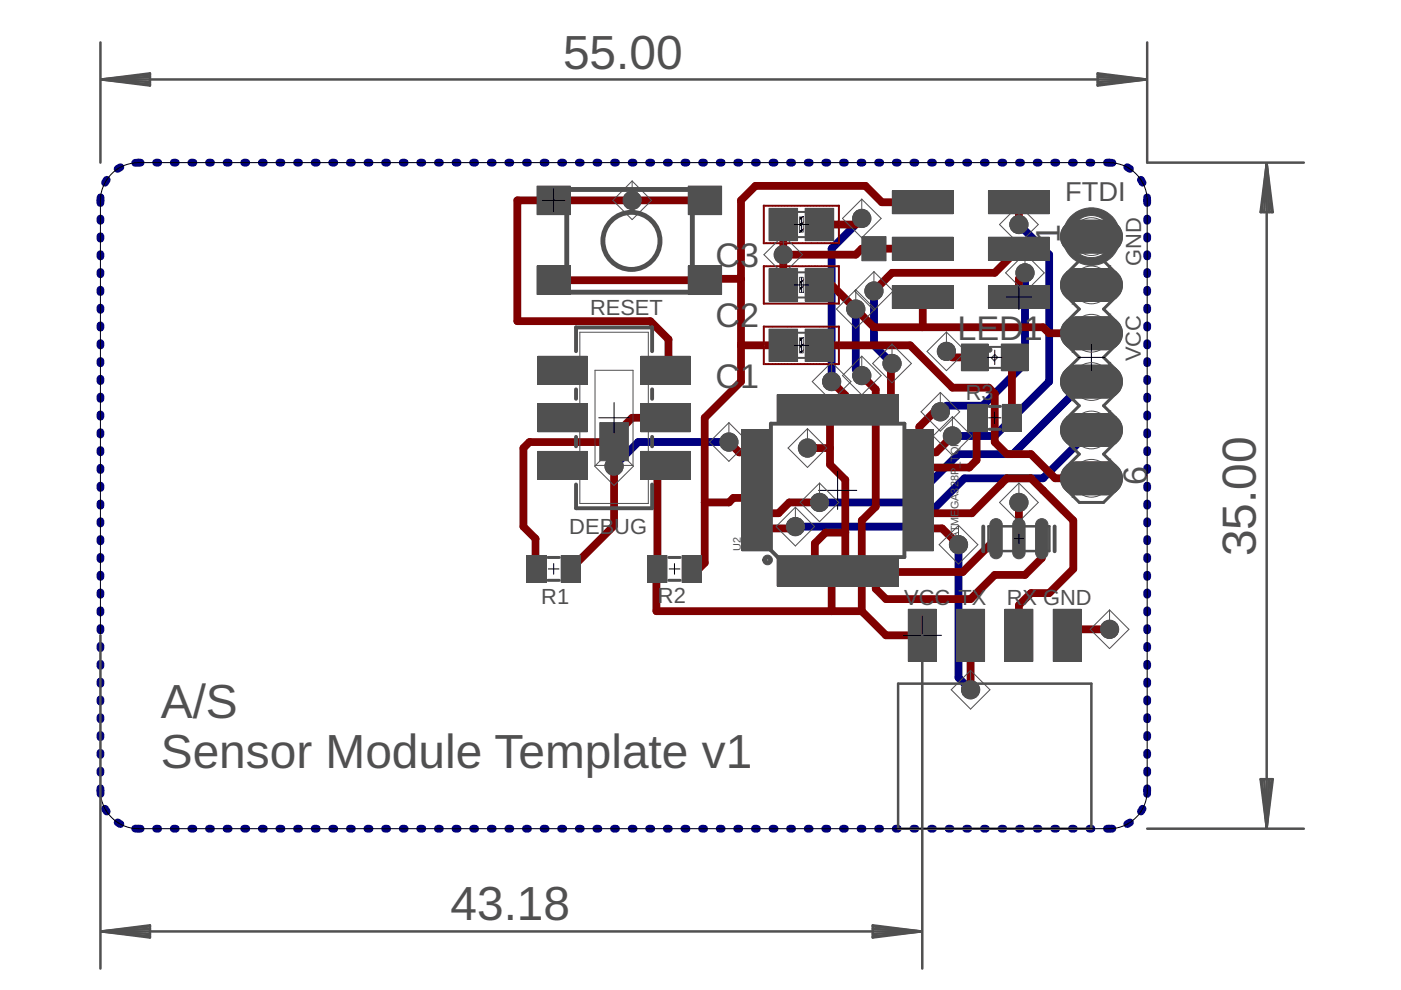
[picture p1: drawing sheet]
<svg xmlns="http://www.w3.org/2000/svg" width="297mm" height="210mm" viewBox="0 0 297 210" stroke-linecap="round" stroke-linejoin="round" font-family="sans-serif">
<defs><g id="words">
<g font-size="10.1" fill="#505050">
<text x="119.4" y="14.5">55.00</text>
<text x="266.2" y="118" transform="rotate(-90 266.2 118)">35.00</text>
<text x="34.1" y="152.1">A/S</text>
<text x="34.1" y="162.9">Sensor Module Template v1</text>
<text x="95.5" y="195.2">43.18</text>
</g>
<g font-size="7.2" fill="#505050">
<text x="224.7" y="51.6" transform="rotate(-90 224.7 51.6)">1</text>
<text x="151.7" y="56.6">C3</text>
<text x="151.7" y="69.4">C2</text>
<text x="203" y="72">LED1</text>
<text x="151.7" y="82.2">C1</text>
<text x="243.2" y="102.9" transform="rotate(-90 243.2 102.9)">6</text>
</g>
<text font-size="5.8" fill="#505050" x="225.8" y="42.6">FTDI</text>
<g font-size="4.6" fill="#505050">
<text x="241.9" y="56.4" transform="rotate(-90 241.9 56.4)">GND</text>
<text x="125.1" y="66.8">RESET</text>
<text x="241.9" y="76.6" transform="rotate(-90 241.9 76.6)">VCC</text>
<text x="204.8" y="84.9">R3</text>
<text x="120.7" y="113.2">DEBUG</text>
<text x="114.8" y="128">R1</text>
<text x="139.5" y="127.9">R2</text>
<text x="191.7" y="128.3">VCC TX</text>
<text x="213.5" y="128.3">RX GND</text>
</g>
<g font-size="2.3" fill="#505050">
<text x="157.1" y="116.8" transform="rotate(-90 157.1 116.8)">U2</text>
<text x="203.2" y="114.2" transform="rotate(-90 203.2 114.2)">ATMEGA328P_TQFP</text>
</g>
</g></defs>
<g fill="#505050" stroke="#505050" stroke-width=".21">
<path d="M225.7 47.9l1.1-.8 1.3-.4h6.6a3.5 3.5 0 0 1 3.3 3.5 3.5 3.5 0 0 1-3.3 3.5h-6.6a3.5 3.5 0 0 1-3-2.2 3.5 3.5 0 0 1 .6-3.6z"/>
<path d="M225.7 58.1l1.1-.8 1.3-.4h6.6a3.5 3.5 0 0 1 3.3 3.5 3.5 3.5 0 0 1-3.3 3.5h-6.6a3.5 3.5 0 0 1-3-2.1 3.5 3.5 0 0 1 .6-3.7z"/>
<path d="M225.7 68.4l1.1-.9 1.3-.3h6.6a3.5 3.5 0 0 1 3.3 3.5 3.5 3.5 0 0 1-3.3 3.4h-6.6a3.5 3.5 0 0 1-3-2.1 3.5 3.5 0 0 1 .6-3.6z"/>
<path d="M225.7 78.6l1.1-.8 1.3-.4h6.6a3.5 3.5 0 0 1 3.3 3.5 3.5 3.5 0 0 1-3.3 3.5h-6.6a3.5 3.5 0 0 1-3-2.2 3.5 3.5 0 0 1 .6-3.6z"/>
<path d="M225.7 88.9l1.1-.8 1.3-.4h6.6a3.5 3.5 0 0 1 3.3 3.5 3.5 3.5 0 0 1-3.3 3.5h-6.6a3.5 3.5 0 0 1-3-2.2 3.5 3.5 0 0 1 .6-3.6z"/>
<path d="M225.7 99.1l1.1-.8 1.3-.4h6.6a3.5 3.5 0 0 1 3.3 3.5 3.5 3.5 0 0 1-3.3 3.5h-6.6a3.5 3.5 0 0 1-3-2.1 3.5 3.5 0 0 1 .6-3.7z"/>
</g>
<g fill="#505050" stroke="#505050" stroke-width=".21">
<circle cx="235.2" cy="133.4" r="1.93"/>
<circle cx="216" cy="106.5" r="1.93"/>
<circle cx="171.2" cy="95" r="1.93"/>
<circle cx="200.7" cy="74.5" r="1.93"/>
<circle cx="134" cy="42.5" r="1.93"/>
<circle cx="166.1" cy="54" r="1.93"/>
<circle cx="182.7" cy="79.6" r="1.93"/>
<circle cx="181.4" cy="65.5" r="1.93"/>
<circle cx="185.3" cy="61.7" r="1.93"/>
<circle cx="189.1" cy="77.1" r="1.93"/>
<circle cx="217.3" cy="57.8" r="1.93"/>
<circle cx="199.4" cy="87.3" r="1.93"/>
<circle cx="216" cy="47.6" r="1.93"/>
<circle cx="201.9" cy="92.4" r="1.93"/>
<circle cx="203.2" cy="115.5" r="1.93"/>
<circle cx="205.8" cy="146.2" r="1.93"/>
<circle cx="130.2" cy="98.8" r="1.93"/>
<circle cx="154.5" cy="93.7" r="1.93"/>
<circle cx="182.7" cy="46.3" r="1.93"/>
<circle cx="176.3" cy="80.9" r="1.93"/>
<circle cx="168.6" cy="111.7" r="1.93"/>
<circle cx="173.8" cy="106.5" r="1.93"/>
</g>
<g fill="none" stroke="#000080" stroke-width="1.7">
<path d="M22.6 38.1l-.3 .6M25.5 35.5l-.6 .3M29.8 34.5h-1.1M33.1 34.5h.4M36.8 34.5h.5M40.6 34.5h.4M44.3 34.5h.4M48 34.5h.5M51.8 34.5h.4M55.5 34.5h.4M59.2 34.5h.5M63 34.5h.4"/>
<path d="M66.7 34.5h.5M70.4 34.5h.5M74.2 34.5h.4M77.9 34.5h.5M81.6 34.5h.5M85.4 34.5h.4M89.1 34.5h.5M92.8 34.5h.5M96.6 34.5h.4M100.3 34.5h.5M104 34.5h.5M107.8 34.5h.4"/>
<path d="M111.5 34.5h.5M115.2 34.5h.5M119 34.5h.4M122.7 34.5h.4M126.4 34.5h.5M130.2 34.5h.4M133.9 34.5h.4M137.6 34.5h.5M141.4 34.5h.4M145.1 34.5h.5M148.8 34.5h.5M152.6 34.5h.4"/>
<path d="M156.3 34.5h.5M160 34.5h.5M163.8 34.5h.4M167.5 34.5h.5M171.2 34.5h.5M175 34.5h.4M178.7 34.5h.5M182.4 34.5h.5M186.2 34.5h.4M189.9 34.5h.5M193.6 34.5h.5M197.4 34.5h.4"/>
<path d="M201.1 34.5h.4M204.8 34.5h.5M208.6 34.5h.4M212.3 34.5h.4M216 34.5h.5M219.8 34.5h.4M223.5 34.5h.5M227.2 34.5h.5M231 34.5h.4M234.7 34.5h1.2M239 35.5l.6 .3M241.9 38.1l.4 .6"/>
<path d="M21.3 46.3v.5M21.3 50.1v.5M21.3 53.9v.5M21.3 57.7v.4M21.3 41.8v1.3M182.7 46.3l-6.4 6.4v28.2M216 47.6l6.4 6.4v26.9l-11.5 11.5h-9M217.3 57.8v19.3l-9 8.9h-7.6l-1.3 1.3M243.2 41.8v1.3M243.2 46.3v.5M243.2 50.1v.5M243.2 53.9v.5"/>
<path d="M243.2 57.7v.4M21.3 61.4v.5M21.3 65.2v.5M21.3 69v.5M21.3 72.7v.6M21.3 76.5v.5M181.4 65.5v12.8l1.3 1.3M185.3 61.7v11.5l3.8 3.9M243.2 61.4v.5M243.2 65.2v.5M243.2 69v.5M243.2 72.7v.6"/>
<path d="M243.2 76.5v.5M21.3 80.3v.5M21.3 84.1v.5M21.3 87.9v.4M21.3 91.6v.5M21.3 95.4v.5M21.3 99.2v.5M154.5 93.7h-19.2l-5.1 5.1M231.4 91.2l-10.3 10.2h-16.6l-10.3 10.3h-25.6M231.4 80.9h-1.3l-15.3 15.4h-11.6l-10.2 10.2h-19.2M243.2 80.3v.5M243.2 84.1v.5"/>
<path d="M243.2 87.9v.4M243.2 91.6v.5M243.2 95.4v.5M243.2 99.2v.5M21.3 103v.5M21.3 106.7v.5M21.3 110.5v.5M21.3 114.3v.5M21.3 118.1v.5M203.2 115.5v28.2l2.6 2.5M243.2 103v.5M243.2 106.7v.5"/>
<path d="M243.2 110.5v.5M243.2 114.3v.5M243.2 118.1v.5M21.3 121.8v.5M21.3 125.6v.5M21.3 129.4v.5M21.3 133.2v.5M21.3 136.9v.5M243.2 121.8v.5M243.2 125.6v.5M243.2 129.4v.5M243.2 133.2v.5"/>
<path d="M243.2 136.9v.5M21.3 140.7v.5M21.3 144.5v.5M21.3 148.3v.5M21.3 152v.5M21.3 155.8v.5M21.3 159.6v.5M243.2 140.7v.5M243.2 144.5v.5M243.2 148.3v.5M243.2 152v.5M243.2 155.8v.5"/>
<path d="M243.2 159.6v.5M21.3 167.1v1.2M21.3 163.4v.5M22.3 171.5l.3 .6M24.9 174.4l.6 .3M28.7 175.7h1.1M33.1 175.7h.4M36.8 175.7h.5M40.6 175.7h.4M44.3 175.7h.4M48 175.7h.5M51.8 175.7h.4"/>
<path d="M55.5 175.7h.4M59.2 175.7h.5M63 175.7h.4M66.7 175.7h.5M70.4 175.7h.5M74.2 175.7h.4M77.9 175.7h.5M81.6 175.7h.5M85.4 175.7h.4M89.1 175.7h.5M92.8 175.7h.5M96.6 175.7h.4"/>
<path d="M100.3 175.7h.5M104 175.7h.5M107.8 175.7h.4M111.5 175.7h.5M115.2 175.7h.5M119 175.7h.4M122.7 175.7h.4M126.4 175.7h.5M130.2 175.7h.4M133.9 175.7h.4M137.6 175.7h.5M141.4 175.7h.4"/>
<path d="M145.1 175.7h.5M148.8 175.7h.5M152.6 175.7h.4M156.3 175.7h.5M160 175.7h.5M163.8 175.7h.4M167.5 175.7h.5M171.2 175.7h.5M175 175.7h.4M178.7 175.7h.5M182.4 175.7h.5M186.2 175.7h.4"/>
<path d="M189.9 175.7h.5M193.6 175.7h.5M197.4 175.7h.4M201.1 175.7h.4M204.8 175.7h.5M208.6 175.7h.4M212.3 175.7h.4M216 175.7h.5M219.8 175.7h.4M223.5 175.7h.5M227.2 175.7h.5M231 175.7h.4"/>
<path d="M235.9 175.7h-1.2M239.6 174.4l-.6 .3M242.3 171.5l-.4 .6M243.2 163.4v.5M243.2 167.1v1.2"/>
</g>
<path d="M228.3 50.2h6.2" fill="none" stroke="#008000" stroke-width="6.2"/>
<circle cx="231.4" cy="50.2" r="2.05" fill="#fff" stroke="#000" stroke-width=".21"/>
<path d="M228.3 60.4h6.2" fill="none" stroke="#008000" stroke-width="6.2"/>
<circle cx="231.4" cy="60.4" r="2.05" fill="#fff" stroke="#000" stroke-width=".21"/>
<path d="M228.3 70.7h6.2" fill="none" stroke="#008000" stroke-width="6.2"/>
<circle cx="231.4" cy="70.7" r="2.05" fill="#fff" stroke="#000" stroke-width=".21"/>
<path d="M228.3 80.9h6.2" fill="none" stroke="#008000" stroke-width="6.2"/>
<circle cx="231.4" cy="80.9" r="2.05" fill="#fff" stroke="#000" stroke-width=".21"/>
<path d="M228.3 91.2h6.2" fill="none" stroke="#008000" stroke-width="6.2"/>
<circle cx="231.4" cy="91.2" r="2.05" fill="#fff" stroke="#000" stroke-width=".21"/>
<path d="M228.3 101.4h6.2" fill="none" stroke="#008000" stroke-width="6.2"/>
<circle cx="231.4" cy="101.4" r="2.05" fill="#fff" stroke="#000" stroke-width=".21"/>
<circle cx="235.2" cy="133.4" r="1.52" fill="#008000" stroke="#008000" stroke-width=".21"/>
<circle cx="235.2" cy="133.4" r=".7" fill="#fff" stroke="#000" stroke-width=".21"/>
<circle cx="216" cy="106.5" r="1.52" fill="#008000" stroke="#008000" stroke-width=".21"/>
<circle cx="216" cy="106.5" r=".7" fill="#fff" stroke="#000" stroke-width=".21"/>
<circle cx="171.2" cy="95" r="1.52" fill="#008000" stroke="#008000" stroke-width=".21"/>
<circle cx="171.2" cy="95" r=".7" fill="#fff" stroke="#000" stroke-width=".21"/>
<circle cx="200.7" cy="74.5" r="1.52" fill="#008000" stroke="#008000" stroke-width=".21"/>
<circle cx="200.7" cy="74.5" r=".7" fill="#fff" stroke="#000" stroke-width=".21"/>
<circle cx="134" cy="42.5" r="1.52" fill="#008000" stroke="#008000" stroke-width=".21"/>
<circle cx="134" cy="42.5" r=".7" fill="#fff" stroke="#000" stroke-width=".21"/>
<circle cx="166.1" cy="54" r="1.52" fill="#008000" stroke="#008000" stroke-width=".21"/>
<circle cx="166.1" cy="54" r=".7" fill="#fff" stroke="#000" stroke-width=".21"/>
<circle cx="182.7" cy="79.6" r="1.52" fill="#008000" stroke="#008000" stroke-width=".21"/>
<circle cx="182.7" cy="79.6" r=".7" fill="#fff" stroke="#000" stroke-width=".21"/>
<circle cx="181.4" cy="65.5" r="1.52" fill="#008000" stroke="#008000" stroke-width=".21"/>
<circle cx="181.4" cy="65.5" r=".7" fill="#fff" stroke="#000" stroke-width=".21"/>
<circle cx="185.3" cy="61.7" r="1.52" fill="#008000" stroke="#008000" stroke-width=".21"/>
<circle cx="185.3" cy="61.7" r=".7" fill="#fff" stroke="#000" stroke-width=".21"/>
<circle cx="189.1" cy="77.1" r="1.52" fill="#008000" stroke="#008000" stroke-width=".21"/>
<circle cx="189.1" cy="77.1" r=".7" fill="#fff" stroke="#000" stroke-width=".21"/>
<circle cx="217.3" cy="57.8" r="1.52" fill="#008000" stroke="#008000" stroke-width=".21"/>
<circle cx="217.3" cy="57.8" r=".7" fill="#fff" stroke="#000" stroke-width=".21"/>
<circle cx="199.4" cy="87.3" r="1.52" fill="#008000" stroke="#008000" stroke-width=".21"/>
<circle cx="199.4" cy="87.3" r=".7" fill="#fff" stroke="#000" stroke-width=".21"/>
<circle cx="216" cy="47.6" r="1.52" fill="#008000" stroke="#008000" stroke-width=".21"/>
<circle cx="216" cy="47.6" r=".7" fill="#fff" stroke="#000" stroke-width=".21"/>
<circle cx="201.9" cy="92.4" r="1.52" fill="#008000" stroke="#008000" stroke-width=".21"/>
<circle cx="201.9" cy="92.4" r=".7" fill="#fff" stroke="#000" stroke-width=".21"/>
<circle cx="203.2" cy="115.5" r="1.52" fill="#008000" stroke="#008000" stroke-width=".21"/>
<circle cx="203.2" cy="115.5" r=".7" fill="#fff" stroke="#000" stroke-width=".21"/>
<circle cx="205.8" cy="146.2" r="1.52" fill="#008000" stroke="#008000" stroke-width=".21"/>
<circle cx="205.8" cy="146.2" r=".7" fill="#fff" stroke="#000" stroke-width=".21"/>
<circle cx="130.2" cy="98.8" r="1.52" fill="#008000" stroke="#008000" stroke-width=".21"/>
<circle cx="130.2" cy="98.8" r=".7" fill="#fff" stroke="#000" stroke-width=".21"/>
<circle cx="154.5" cy="93.7" r="1.52" fill="#008000" stroke="#008000" stroke-width=".21"/>
<circle cx="154.5" cy="93.7" r=".7" fill="#fff" stroke="#000" stroke-width=".21"/>
<circle cx="182.7" cy="46.3" r="1.52" fill="#008000" stroke="#008000" stroke-width=".21"/>
<circle cx="182.7" cy="46.3" r=".7" fill="#fff" stroke="#000" stroke-width=".21"/>
<circle cx="176.3" cy="80.9" r="1.52" fill="#008000" stroke="#008000" stroke-width=".21"/>
<circle cx="176.3" cy="80.9" r=".7" fill="#fff" stroke="#000" stroke-width=".21"/>
<circle cx="168.6" cy="111.7" r="1.52" fill="#008000" stroke="#008000" stroke-width=".21"/>
<circle cx="168.6" cy="111.7" r=".7" fill="#fff" stroke="#000" stroke-width=".21"/>
<circle cx="173.8" cy="106.5" r="1.52" fill="#008000" stroke="#008000" stroke-width=".21"/>
<circle cx="173.8" cy="106.5" r=".7" fill="#fff" stroke="#000" stroke-width=".21"/>
<g fill="#800000" stroke="#800000" stroke-width=".21">
<path d="M171.1 44.6h5.3v6h-5.3z"/>
<path d="M163.4 44.6h5.3v6h-5.3z"/>
<path d="M171.1 57.4h5.3v6h-5.3z"/>
<path d="M163.4 57.4h5.3v6h-5.3z"/>
<path d="M210 61h12.1v4h-12.1z"/>
<path d="M210 50.7h12.1v4h-12.1z"/>
<path d="M210 40.9h12.1v4h-12.1z"/>
<path d="M189.6 40.9h12.1v4h-12.1z"/>
<path d="M189.6 50.7h12.1v4h-12.1z"/>
<path d="M189.6 61h12.1v4h-12.1z"/>
<path d="M204.3 73.4h4.8v4.8h-4.8z"/>
<path d="M212.7 73.4h4.9v4.8h-4.9z"/>
<path d="M145 118.2h3.3v4.8h-3.3z"/>
<path d="M137.8 118.2h3.2v4.8h-3.2z"/>
<path d="M112.1 118.2h3.3v4.8h-3.3z"/>
<path d="M119.4 118.2h3.2v4.8h-3.2z"/>
<path d="M212.9 86.2h3.3v4.8h-3.3z"/>
<path d="M205.7 86.2h3.2v4.8h-3.2z"/>
<path d="M114.3 39.9h6.2v5.2h-6.2z"/>
<path d="M146.3 39.9h6.3v5.2h-6.3z"/>
<path d="M114.3 56.8h6.2v5.2h-6.2z"/>
<path d="M146.3 56.8h6.3v5.2h-6.3z"/>
<path d="M165.2 118.7h2.2v5.1h-2.2z"/>
<path d="M168.4 118.7h2.2v5.1h-2.2z"/>
<path d="M171.6 118.7h2.3v5.1h-2.3z"/>
<path d="M174.9 118.7h2.2v5.1h-2.2z"/>
<path d="M178.1 118.7h2.2v5.1h-2.2z"/>
<path d="M181.3 118.7h2.3v5.1h-2.3z"/>
<path d="M184.6 118.7h2.2v5.1h-2.2z"/>
<path d="M187.8 118.7h2.2v5.1h-2.2z"/>
<path d="M192.4 114.1h5.1v2.3h-5.1z"/>
<path d="M192.4 110.9h5.1v2.3h-5.1z"/>
<path d="M192.4 107.7h5.1v2.2h-5.1z"/>
<path d="M192.4 104.5h5.1v2.2h-5.1z"/>
<path d="M192.4 101.2h5.1v2.3h-5.1z"/>
<path d="M192.4 98h5.1v2.2h-5.1z"/>
<path d="M192.4 94.8h5.1v2.2h-5.1z"/>
<path d="M192.4 91.5h5.1v2.3h-5.1z"/>
<path d="M187.8 84.1h2.2v5.1h-2.2z"/>
<path d="M184.6 84.1h2.2v5.1h-2.2z"/>
<path d="M181.3 84.1h2.3v5.1h-2.3z"/>
<path d="M178.1 84.1h2.2v5.1h-2.2z"/>
<path d="M174.9 84.1h2.2v5.1h-2.2z"/>
<path d="M171.6 84.1h2.3v5.1h-2.3z"/>
<path d="M168.4 84.1h2.2v5.1h-2.2z"/>
<path d="M165.2 84.1h2.2v5.1h-2.2z"/>
<path d="M157.7 91.5h5.1v2.3h-5.1z"/>
<path d="M157.7 94.8h5.1v2.2h-5.1z"/>
<path d="M157.7 98h5.1v2.2h-5.1z"/>
<path d="M157.7 101.2h5.1v2.3h-5.1z"/>
<path d="M157.7 104.5h5.1v2.2h-5.1z"/>
<path d="M157.7 107.7h5.1v2.2h-5.1z"/>
<path d="M157.7 110.9h5.1v2.3h-5.1z"/>
<path d="M157.7 114.1h5.1v2.3h-5.1z"/>
<path d="M136.2 96.1h9.7v5.1h-9.7z"/>
<path d="M136.2 86h9.7v5.1h-9.7z"/>
<path d="M136.2 75.9h9.7v5.2h-9.7z"/>
<path d="M114.4 75.9h9.7v5.2h-9.7z"/>
<path d="M114.4 86h9.7v5.1h-9.7z"/>
<path d="M114.4 96.1h9.7v5.1h-9.7z"/>
<path d="M193 129.6h5.1v10.2h-5.1z"/>
<path d="M203.2 129.6h5.1v10.2h-5.1z"/>
<path d="M213.5 129.6h5.1v10.2h-5.1z"/>
<path d="M223.7 129.6h5.1v10.2h-5.1z"/>
<path d="M171.1 70.2h5.3v6h-5.3z"/>
<path d="M163.4 70.2h5.3v6h-5.3z"/>
</g>
<g fill="#800000" stroke="#800000" stroke-width=".21">
<path d="M220.2 110.6a.91 .91 0 0 1 1-.2 .91 .91 0 0 1 .6 .8v6a.91 .91 0 0 1-.9 .9 .91 .91 0 0 1-.9-.9v-6z" fill-rule="evenodd"/>
<path d="M215.4 110.6a.91 .91 0 0 1 1-.2 .91 .91 0 0 1 .5 .8v6a.91 .91 0 0 1-.9 .9 .91 .91 0 0 1-.9-.9v-6z" fill-rule="evenodd"/>
<path d="M210.5 110.6a.91 .91 0 0 1 1-.2 .91 .91 0 0 1 .6 .8v6a.91 .91 0 0 1-.9 .9 .91 .91 0 0 1-.9-.9v-6z" fill-rule="evenodd"/>
</g>
<g fill="none" stroke="#800000" stroke-width="1.7">
<path d="M149.5 42.5h-39.8v25.6h28.2l3.8 3.8v6l-.6 .6M157.1 59.1h-7.3l-.3 .3h-32.1M166.1 47.6v12.8M182.7 46.3l-1.3 1.3h-7.7M195.6 52.7h-12.9l-1.3 1.3h-15.3M195.6 42.9h-8.6l-3.5-3.5h-23.3l-3.1 3.1v38.4l-7.7 7.7v30.7l-1.3 1.3h-1.5M216 42.9v4.7M216 52.7l-5.1 5.1h-21.8l-3.8 3.9M217.3 57.8l-1.3 1.3v3.9M157.1 73.2h9M173.7 60.4h2.6l9 9h35.8l1.3 1.3h9M173.7 73.2h19.3l8.9 9h7.7l1.3 1.3v10.2l2.6 2.6h5.1l5.1 5.1h7.7"/>
<path d="M182.7 79.6l3 3v24.8l-3 3v10.6l-.3 .3 .3 .3v8M189.1 77.1l-.2 .2v9.4M195.6 63l-.1 6.4M200.7 74.5l1.2 1.3h4.8M215.1 75.8l-.6 .6v12.2M130.2 98.8v12.6l-9.2 9.2M141.1 98.7l-1.7 1.7v20.2l-.2 .2v8.8h43.5M141.1 88.6h-7.1l-5.1 5.1h-16.7l-1.2 1.3v16.7l2.5 2.5v6.2l.2 .2M154.5 93.7l2.2 2.2h3.6M171.2 95h4.8M176 86.7v11.8l3.2 3.2v19.6M176.3 80.9l2.9 2.9v2.9"/>
<path d="M199.4 87.3h-1.3l-3.2 3.2v2.2M201.9 92.4l-3.4 3.5h-3.6M207.3 88.6l-.2 .2v8.8l-1.6 1.5h-10.6M160.3 105.6h-4.8l-1 .9h-5.1M168.6 111.7l-.3 .3h-8M173.8 106.5h-6.5l-2.2 2.3h-4.8M179.2 112.9h-4.2l-2.2 2.3v6.1M194.9 108.8h11.2l7.4-7.4h5.1l9 9v10.2l-5.2 5.2h-3.8l-2.6 2.5v6.4M194.9 112h4.8l3.5 3.5M211.2 114.2l-7.1 7.1h-15.2M216 106.5v7.7M220.9 114.2v4.1l-3.6 3.6h-6.4l-5.1 5.1h-17.9l-2.2-2.2v-3.5"/>
<path d="M176 121.3l.3 .3v8M182.7 129.6l5.2 5.1h7.6M205.8 134.7v11.5M235.2 133.4h-7.6l-1.3 1.3"/>
</g>
<path d="M228.3 50.2h6.2" fill="none" stroke="#008000" stroke-width="6.2"/>
<circle cx="231.4" cy="50.2" r="2.05" fill="#fff" stroke="#000" stroke-width=".21"/>
<path d="M228.3 60.4h6.2" fill="none" stroke="#008000" stroke-width="6.2"/>
<circle cx="231.4" cy="60.4" r="2.05" fill="#fff" stroke="#000" stroke-width=".21"/>
<path d="M228.3 70.7h6.2" fill="none" stroke="#008000" stroke-width="6.2"/>
<circle cx="231.4" cy="70.7" r="2.05" fill="#fff" stroke="#000" stroke-width=".21"/>
<path d="M228.3 80.9h6.2" fill="none" stroke="#008000" stroke-width="6.2"/>
<circle cx="231.4" cy="80.9" r="2.05" fill="#fff" stroke="#000" stroke-width=".21"/>
<path d="M228.3 91.2h6.2" fill="none" stroke="#008000" stroke-width="6.2"/>
<circle cx="231.4" cy="91.2" r="2.05" fill="#fff" stroke="#000" stroke-width=".21"/>
<path d="M228.3 101.4h6.2" fill="none" stroke="#008000" stroke-width="6.2"/>
<circle cx="231.4" cy="101.4" r="2.05" fill="#fff" stroke="#000" stroke-width=".21"/>
<circle cx="235.2" cy="133.4" r="1.52" fill="#008000" stroke="#008000" stroke-width=".21"/>
<circle cx="235.2" cy="133.4" r=".7" fill="#fff" stroke="#000" stroke-width=".21"/>
<circle cx="216" cy="106.5" r="1.52" fill="#008000" stroke="#008000" stroke-width=".21"/>
<circle cx="216" cy="106.5" r=".7" fill="#fff" stroke="#000" stroke-width=".21"/>
<circle cx="171.2" cy="95" r="1.52" fill="#008000" stroke="#008000" stroke-width=".21"/>
<circle cx="171.2" cy="95" r=".7" fill="#fff" stroke="#000" stroke-width=".21"/>
<circle cx="200.7" cy="74.5" r="1.52" fill="#008000" stroke="#008000" stroke-width=".21"/>
<circle cx="200.7" cy="74.5" r=".7" fill="#fff" stroke="#000" stroke-width=".21"/>
<circle cx="134" cy="42.5" r="1.52" fill="#008000" stroke="#008000" stroke-width=".21"/>
<circle cx="134" cy="42.5" r=".7" fill="#fff" stroke="#000" stroke-width=".21"/>
<circle cx="166.1" cy="54" r="1.52" fill="#008000" stroke="#008000" stroke-width=".21"/>
<circle cx="166.1" cy="54" r=".7" fill="#fff" stroke="#000" stroke-width=".21"/>
<circle cx="182.7" cy="79.6" r="1.52" fill="#008000" stroke="#008000" stroke-width=".21"/>
<circle cx="182.7" cy="79.6" r=".7" fill="#fff" stroke="#000" stroke-width=".21"/>
<circle cx="181.4" cy="65.5" r="1.52" fill="#008000" stroke="#008000" stroke-width=".21"/>
<circle cx="181.4" cy="65.5" r=".7" fill="#fff" stroke="#000" stroke-width=".21"/>
<circle cx="185.3" cy="61.7" r="1.52" fill="#008000" stroke="#008000" stroke-width=".21"/>
<circle cx="185.3" cy="61.7" r=".7" fill="#fff" stroke="#000" stroke-width=".21"/>
<circle cx="189.1" cy="77.1" r="1.52" fill="#008000" stroke="#008000" stroke-width=".21"/>
<circle cx="189.1" cy="77.1" r=".7" fill="#fff" stroke="#000" stroke-width=".21"/>
<circle cx="217.3" cy="57.8" r="1.52" fill="#008000" stroke="#008000" stroke-width=".21"/>
<circle cx="217.3" cy="57.8" r=".7" fill="#fff" stroke="#000" stroke-width=".21"/>
<circle cx="199.4" cy="87.3" r="1.52" fill="#008000" stroke="#008000" stroke-width=".21"/>
<circle cx="199.4" cy="87.3" r=".7" fill="#fff" stroke="#000" stroke-width=".21"/>
<circle cx="216" cy="47.6" r="1.52" fill="#008000" stroke="#008000" stroke-width=".21"/>
<circle cx="216" cy="47.6" r=".7" fill="#fff" stroke="#000" stroke-width=".21"/>
<circle cx="201.9" cy="92.4" r="1.52" fill="#008000" stroke="#008000" stroke-width=".21"/>
<circle cx="201.9" cy="92.4" r=".7" fill="#fff" stroke="#000" stroke-width=".21"/>
<circle cx="203.2" cy="115.5" r="1.52" fill="#008000" stroke="#008000" stroke-width=".21"/>
<circle cx="203.2" cy="115.5" r=".7" fill="#fff" stroke="#000" stroke-width=".21"/>
<circle cx="205.8" cy="146.2" r="1.52" fill="#008000" stroke="#008000" stroke-width=".21"/>
<circle cx="205.8" cy="146.2" r=".7" fill="#fff" stroke="#000" stroke-width=".21"/>
<circle cx="130.2" cy="98.8" r="1.52" fill="#008000" stroke="#008000" stroke-width=".21"/>
<circle cx="130.2" cy="98.8" r=".7" fill="#fff" stroke="#000" stroke-width=".21"/>
<circle cx="154.5" cy="93.7" r="1.52" fill="#008000" stroke="#008000" stroke-width=".21"/>
<circle cx="154.5" cy="93.7" r=".7" fill="#fff" stroke="#000" stroke-width=".21"/>
<circle cx="182.7" cy="46.3" r="1.52" fill="#008000" stroke="#008000" stroke-width=".21"/>
<circle cx="182.7" cy="46.3" r=".7" fill="#fff" stroke="#000" stroke-width=".21"/>
<circle cx="176.3" cy="80.9" r="1.52" fill="#008000" stroke="#008000" stroke-width=".21"/>
<circle cx="176.3" cy="80.9" r=".7" fill="#fff" stroke="#000" stroke-width=".21"/>
<circle cx="168.6" cy="111.7" r="1.52" fill="#008000" stroke="#008000" stroke-width=".21"/>
<circle cx="168.6" cy="111.7" r=".7" fill="#fff" stroke="#000" stroke-width=".21"/>
<circle cx="173.8" cy="106.5" r="1.52" fill="#008000" stroke="#008000" stroke-width=".21"/>
<circle cx="173.8" cy="106.5" r=".7" fill="#fff" stroke="#000" stroke-width=".21"/>
<g fill="#800000" stroke="#800000" stroke-width=".21">
<path d="M161.8 51.5h16.1l.1 .1-16.1 .1z"/>
<path d="M161.8 43.6l16.1-.1 .1 .2h-16.1z"/>
<path d="M177.8 43.6h.2l-.1 8.1-.1-.1z"/>
<path d="M161.8 43.6h.3l-.1 8.1-.2-.1z"/>
<path d="M161.8 64.3h16.1l.1 .1-16.1 .1z"/>
<path d="M161.8 56.4l16.1-.1 .1 .2-16.1 .1z"/>
<path d="M177.8 56.4h.2l-.1 8.1-.1-.1z"/>
<path d="M161.8 56.4h.3l-.1 8.1-.2-.1z"/>
<path d="M161.8 77.2l16.1-.1 .1 .1-16.1 .1z"/>
<path d="M161.8 69.2h16.1l.1 .1-16.1 .1z"/>
<path d="M177.8 69.2h.2l-.1 8.1-.1-.1z"/>
<path d="M161.8 69.2h.3l-.1 8.1-.2-.1z"/>
</g>
<g fill="#505050" stroke="#505050" stroke-width=".21">
<path d="M170.7 44.2h6.1v6.8h-6.1z"/>
<path d="M163 44.2h6.1v6.8h-6.1z"/>
<path d="M170.7 57h6.1v6.8h-6.1z"/>
<path d="M163 57h6.1v6.8h-6.1z"/>
<path d="M209.6 60.5h12.9v4.9h-12.9z"/>
<path d="M209.6 50.3h12.9v4.9h-12.9z"/>
<path d="M209.6 40.4h12.9v4.9h-12.9z"/>
<path d="M189.2 40.4h12.9v4.9h-12.9z"/>
<path d="M189.2 50.3h12.9v4.9h-12.9z"/>
<path d="M189.2 60.5h12.9v4.9h-12.9z"/>
<path d="M203.8 72.9h5.7v5.7h-5.7z"/>
<path d="M212.3 72.9h5.7v5.7h-5.7z"/>
<path d="M144.6 117.8h4.1v5.7h-4.1z"/>
<path d="M137.4 117.8h4v5.7h-4z"/>
<path d="M111.7 117.8h4.1v5.7h-4.1z"/>
<path d="M119 117.8h4v5.7h-4z"/>
<path d="M212.5 85.7h4.1v5.7h-4.1z"/>
<path d="M205.2 85.7h4.1v5.7h-4.1z"/>
<path d="M113.9 39.5h7v6h-7z"/>
<path d="M145.9 39.5h7.1v6h-7.1z"/>
<path d="M113.9 56.4h7v6h-7z"/>
<path d="M145.9 56.4h7.1v6h-7.1z"/>
<path d="M164.8 118.3h3.1v5.9h-3.1z"/>
<path d="M168 118.3h3.1v5.9h-3.1z"/>
<path d="M171.2 118.3h3.1v5.9h-3.1z"/>
<path d="M174.4 118.3h3.1v5.9h-3.1z"/>
<path d="M177.7 118.3h3.1v5.9h-3.1z"/>
<path d="M180.9 118.3h3.1v5.9h-3.1z"/>
<path d="M184.1 118.3h3.1v5.9h-3.1z"/>
<path d="M187.3 118.3h3.1v5.9h-3.1z"/>
<path d="M192 113.7h5.9v3.1h-5.9z"/>
<path d="M192 110.5h5.9v3.1h-5.9z"/>
<path d="M192 107.3h5.9v3.1h-5.9z"/>
<path d="M192 104h5.9v3.1h-5.9z"/>
<path d="M192 100.8h5.9v3.1h-5.9z"/>
<path d="M192 97.6h5.9v3.1h-5.9z"/>
<path d="M192 94.4h5.9v3.1h-5.9z"/>
<path d="M192 91.1h5.9v3.1h-5.9z"/>
<path d="M187.3 83.7h3.1v5.9h-3.1z"/>
<path d="M184.1 83.7h3.1v5.9h-3.1z"/>
<path d="M180.9 83.7h3.1v5.9h-3.1z"/>
<path d="M177.7 83.7h3.1v5.9h-3.1z"/>
<path d="M174.4 83.7h3.1v5.9h-3.1z"/>
<path d="M171.2 83.7h3.1v5.9h-3.1z"/>
<path d="M168 83.7h3.1v5.9h-3.1z"/>
<path d="M164.8 83.7h3.1v5.9h-3.1z"/>
<path d="M157.3 91.1h5.9v3.1h-5.9z"/>
<path d="M157.3 94.4h5.9v3.1h-5.9z"/>
<path d="M157.3 97.6h5.9v3.1h-5.9z"/>
<path d="M157.3 100.8h5.9v3.1h-5.9z"/>
<path d="M157.3 104h5.9v3.1h-5.9z"/>
<path d="M157.3 107.3h5.9v3.1h-5.9z"/>
<path d="M157.3 110.5h5.9v3.1h-5.9z"/>
<path d="M157.3 113.7h5.9v3.1h-5.9z"/>
<path d="M135.8 95.7h10.5v5.9h-10.5z"/>
<path d="M135.8 85.6h10.5v5.9h-10.5z"/>
<path d="M135.8 75.5h10.5v6h-10.5z"/>
<path d="M114 75.5h10.5v6h-10.5z"/>
<path d="M114 85.6h10.5v5.9h-10.5z"/>
<path d="M114 95.7h10.5v5.9h-10.5z"/>
<path d="M192.6 129.2h5.9v11h-5.9z"/>
<path d="M202.8 129.2h5.9v11h-5.9z"/>
<path d="M213.1 129.2h5.9v11h-5.9z"/>
<path d="M223.3 129.2h5.9v11h-5.9z"/>
<path d="M225.7 47.9l1.1-.8 1.3-.4h6.6a3.5 3.5 0 0 1 3.3 3.5 3.5 3.5 0 0 1-3.3 3.5h-6.6a3.5 3.5 0 0 1-3-2.2 3.5 3.5 0 0 1 .6-3.6z"/>
<path d="M225.7 58.1l1.1-.8 1.3-.4h6.6a3.5 3.5 0 0 1 3.3 3.5 3.5 3.5 0 0 1-3.3 3.5h-6.6a3.5 3.5 0 0 1-3-2.1 3.5 3.5 0 0 1 .6-3.7z"/>
<path d="M225.7 68.4l1.1-.9 1.3-.3h6.6a3.5 3.5 0 0 1 3.3 3.5 3.5 3.5 0 0 1-3.3 3.4h-6.6a3.5 3.5 0 0 1-3-2.1 3.5 3.5 0 0 1 .6-3.6z"/>
<path d="M225.7 78.6l1.1-.8 1.3-.4h6.6a3.5 3.5 0 0 1 3.3 3.5 3.5 3.5 0 0 1-3.3 3.5h-6.6a3.5 3.5 0 0 1-3-2.2 3.5 3.5 0 0 1 .6-3.6z"/>
<path d="M225.7 88.9l1.1-.8 1.3-.4h6.6a3.5 3.5 0 0 1 3.3 3.5 3.5 3.5 0 0 1-3.3 3.5h-6.6a3.5 3.5 0 0 1-3-2.2 3.5 3.5 0 0 1 .6-3.6z"/>
<path d="M225.7 99.1l1.1-.8 1.3-.4h6.6a3.5 3.5 0 0 1 3.3 3.5 3.5 3.5 0 0 1-3.3 3.5h-6.6a3.5 3.5 0 0 1-3-2.1 3.5 3.5 0 0 1 .6-3.7z"/>
<path d="M170.7 69.8h6.1v6.8h-6.1z"/>
<path d="M163 69.8h6.1v6.8h-6.1z"/>
<path d="M171.1 44.6h5.3v6h-5.3z"/>
<path d="M163.4 44.6h5.3v6h-5.3z"/>
<path d="M171.1 57.4h5.3v6h-5.3z"/>
<path d="M163.4 57.4h5.3v6h-5.3z"/>
<path d="M210 61h12.1v4h-12.1z"/>
<path d="M210 50.7h12.1v4h-12.1z"/>
<path d="M210 40.9h12.1v4h-12.1z"/>
<path d="M189.6 40.9h12.1v4h-12.1z"/>
<path d="M189.6 50.7h12.1v4h-12.1z"/>
<path d="M189.6 61h12.1v4h-12.1z"/>
<path d="M204.3 73.4h4.8v4.8h-4.8z"/>
<path d="M212.7 73.4h4.9v4.8h-4.9z"/>
<path d="M145 118.2h3.3v4.8h-3.3z"/>
<path d="M137.8 118.2h3.2v4.8h-3.2z"/>
<path d="M112.1 118.2h3.3v4.8h-3.3z"/>
<path d="M119.4 118.2h3.2v4.8h-3.2z"/>
<path d="M212.9 86.2h3.3v4.8h-3.3z"/>
<path d="M205.7 86.2h3.2v4.8h-3.2z"/>
<path d="M114.3 39.9h6.2v5.2h-6.2z"/>
<path d="M146.3 39.9h6.3v5.2h-6.3z"/>
<path d="M114.3 56.8h6.2v5.2h-6.2z"/>
<path d="M146.3 56.8h6.3v5.2h-6.3z"/>
<path d="M165.2 118.7h2.2v5.1h-2.2z"/>
<path d="M168.4 118.7h2.2v5.1h-2.2z"/>
<path d="M171.6 118.7h2.3v5.1h-2.3z"/>
<path d="M174.9 118.7h2.2v5.1h-2.2z"/>
<path d="M178.1 118.7h2.2v5.1h-2.2z"/>
<path d="M181.3 118.7h2.3v5.1h-2.3z"/>
<path d="M184.6 118.7h2.2v5.1h-2.2z"/>
<path d="M187.8 118.7h2.2v5.1h-2.2z"/>
<path d="M192.4 114.1h5.1v2.3h-5.1z"/>
<path d="M192.4 110.9h5.1v2.3h-5.1z"/>
<path d="M192.4 107.7h5.1v2.2h-5.1z"/>
<path d="M192.4 104.5h5.1v2.2h-5.1z"/>
<path d="M192.4 101.2h5.1v2.3h-5.1z"/>
<path d="M192.4 98h5.1v2.2h-5.1z"/>
<path d="M192.4 94.8h5.1v2.2h-5.1z"/>
<path d="M192.4 91.5h5.1v2.3h-5.1z"/>
<path d="M187.8 84.1h2.2v5.1h-2.2z"/>
<path d="M184.6 84.1h2.2v5.1h-2.2z"/>
<path d="M181.3 84.1h2.3v5.1h-2.3z"/>
<path d="M178.1 84.1h2.2v5.1h-2.2z"/>
<path d="M174.9 84.1h2.2v5.1h-2.2z"/>
<path d="M171.6 84.1h2.3v5.1h-2.3z"/>
<path d="M168.4 84.1h2.2v5.1h-2.2z"/>
<path d="M165.2 84.1h2.2v5.1h-2.2z"/>
<path d="M157.7 91.5h5.1v2.3h-5.1z"/>
<path d="M157.7 94.8h5.1v2.2h-5.1z"/>
<path d="M157.7 98h5.1v2.2h-5.1z"/>
<path d="M157.7 101.2h5.1v2.3h-5.1z"/>
<path d="M157.7 104.5h5.1v2.2h-5.1z"/>
<path d="M157.7 107.7h5.1v2.2h-5.1z"/>
<path d="M157.7 110.9h5.1v2.3h-5.1z"/>
<path d="M157.7 114.1h5.1v2.3h-5.1z"/>
<path d="M136.2 96.1h9.7v5.1h-9.7z"/>
<path d="M136.2 86h9.7v5.1h-9.7z"/>
<path d="M136.2 75.9h9.7v5.2h-9.7z"/>
<path d="M114.4 75.9h9.7v5.2h-9.7z"/>
<path d="M114.4 86h9.7v5.1h-9.7z"/>
<path d="M114.4 96.1h9.7v5.1h-9.7z"/>
<path d="M193 129.6h5.1v10.2h-5.1z"/>
<path d="M203.2 129.6h5.1v10.2h-5.1z"/>
<path d="M213.5 129.6h5.1v10.2h-5.1z"/>
<path d="M223.7 129.6h5.1v10.2h-5.1z"/>
<path d="M171.1 70.2h5.3v6h-5.3z"/>
<path d="M163.4 70.2h5.3v6h-5.3z"/>
<path d="M169.5 46h.8v3.2h-.8z"/>
<path d="M169.5 58.8h.8v3.2h-.8z"/>
<path d="M169.5 71.6h.8v3.2h-.8z"/>
<path d="M182.7 50.2h5.2v5.1h-5.2z"/>
<path d="M171.3 44.7h3v5.8h-3z"/>
<path d="M165.5 44.7h3v5.8h-3z"/>
<path d="M171.3 57.5h3v5.8h-3z"/>
<path d="M165.5 57.5h3v5.8h-3z"/>
<path d="M165.4 118.3h1.8v4h-1.8z"/>
<path d="M168.6 118.3h1.9v4h-1.9z"/>
<path d="M171.8 118.3h1.9v4h-1.9z"/>
<path d="M175 118.3h1.9v4h-1.9z"/>
<path d="M178.3 118.3h1.8v4h-1.8z"/>
<path d="M181.5 118.3h1.9v4h-1.9z"/>
<path d="M184.7 118.3h1.9v4h-1.9z"/>
<path d="M188 118.3h1.8v4h-1.8z"/>
<path d="M192 114.3h3.9v1.9h-3.9z"/>
<path d="M192 111.1h3.9v1.9h-3.9z"/>
<path d="M192 107.9h3.9v1.8h-3.9z"/>
<path d="M192 104.6h3.9v1.9h-3.9z"/>
<path d="M192 101.4h3.9v1.9h-3.9z"/>
<path d="M192 98.2h3.9v1.9h-3.9z"/>
<path d="M192 95h3.9v1.8h-3.9z"/>
<path d="M192 91.7h3.9v1.9h-3.9z"/>
<path d="M188 85.6h1.8v4h-1.8z"/>
<path d="M184.7 85.6h1.9v4h-1.9z"/>
<path d="M181.5 85.6h1.9v4h-1.9z"/>
<path d="M178.3 85.6h1.8v4h-1.8z"/>
<path d="M175 85.6h1.9v4h-1.9z"/>
<path d="M171.8 85.6h1.9v4h-1.9z"/>
<path d="M168.6 85.6h1.9v4h-1.9z"/>
<path d="M165.4 85.6h1.8v4h-1.8z"/>
<path d="M159.3 91.7h3.9v1.9h-3.9z"/>
<path d="M159.3 95h3.9v1.8h-3.9z"/>
<path d="M159.3 98.2h3.9v1.9h-3.9z"/>
<path d="M159.3 101.4h3.9v1.9h-3.9z"/>
<path d="M159.3 104.6h3.9v1.9h-3.9z"/>
<path d="M159.3 107.9h3.9v1.8h-3.9z"/>
<path d="M159.3 111.1h3.9v1.9h-3.9z"/>
<path d="M159.3 114.3h3.9v1.9h-3.9z"/>
<path d="M127.2 89.6h6v8.1h-6z"/>
<path d="M230.4 59.4h2v2h-2z"/>
<path d="M230.4 49.1h2v2.1h-2z"/>
<path d="M230.4 69.6h2v2.1h-2z"/>
<path d="M230.4 90.1h2v2.1h-2z"/>
<path d="M230.4 79.9h2v2h-2z"/>
<path d="M230.4 100.4h2v2h-2z"/>
<path d="M171.3 70.3h3v5.8h-3z"/>
<path d="M165.5 70.3h3v5.8h-3z"/>
</g>
<g fill="#505050" stroke="#505050" stroke-width=".21">
<path d="M219.8 110.5a1.32 1.32 0 0 1 1.5-.5 1.32 1.32 0 0 1 .9 1.2v6a1.31 1.31 0 0 1-1.3 1.3 1.31 1.31 0 0 1-1.3-1.3v-6z" fill-rule="evenodd"/>
<path d="M215 110.5a1.32 1.32 0 0 1 1.4-.5 1.32 1.32 0 0 1 .9 1.2v6a1.31 1.31 0 0 1-1.3 1.3 1.31 1.31 0 0 1-1.3-1.3v-6z" fill-rule="evenodd"/>
<path d="M210.1 110.5a1.32 1.32 0 0 1 1.5-.5 1.32 1.32 0 0 1 .9 1.2v6a1.31 1.31 0 0 1-1.3 1.3 1.31 1.31 0 0 1-1.3-1.3v-6z" fill-rule="evenodd"/>
<path d="M220.2 110.6a.91 .91 0 0 1 1-.2 .91 .91 0 0 1 .6 .8v6a.91 .91 0 0 1-.9 .9 .91 .91 0 0 1-.9-.9v-6z" fill-rule="evenodd"/>
<path d="M215.4 110.6a.91 .91 0 0 1 1-.2 .91 .91 0 0 1 .5 .8v6a.91 .91 0 0 1-.9 .9 .91 .91 0 0 1-.9-.9v-6z" fill-rule="evenodd"/>
<path d="M210.5 110.6a.91 .91 0 0 1 1-.2 .91 .91 0 0 1 .6 .8v6a.91 .91 0 0 1-.9 .9 .91 .91 0 0 1-.9-.9v-6z" fill-rule="evenodd"/>
<path d="M226.9 46a6.1 6.1 0 0 1 9.7 1 6.1 6.1 0 0 1-3.5 9 6.1 6.1 0 0 1-7.8-5.8h1.6a4.5 4.5 0 0 1 6.5-4 4.5 4.5 0 0 1 .8 7.5 4.5 4.5 0 0 1-7.1-2.4l-.2-1.1h-1.6a6.1 6.1 0 0 1 1.6-4.2z" fill-rule="evenodd"/>
<path d="M161.9 118.1a1.03 1.03 0 0 1 1.7 0 1.03 1.03 0 0 1-.6 1.6 1.03 1.03 0 0 1-1.3-1h.8a.21 .21 0 0 1 .4-.1 .2 .2 0 0 1 0 .3 .21 .21 0 0 1-.4-.1l-.8-.1z" fill-rule="evenodd"/>
<circle cx="235.2" cy="133.4" r="1.93"/>
<circle cx="216" cy="106.5" r="1.93"/>
<circle cx="171.2" cy="95" r="1.93"/>
<circle cx="200.7" cy="74.5" r="1.93"/>
<circle cx="134" cy="42.5" r="1.93"/>
<circle cx="166.1" cy="54" r="1.93"/>
<circle cx="182.7" cy="79.6" r="1.93"/>
<circle cx="181.4" cy="65.5" r="1.93"/>
<circle cx="185.3" cy="61.7" r="1.93"/>
<circle cx="189.1" cy="77.1" r="1.93"/>
<circle cx="217.3" cy="57.8" r="1.93"/>
<circle cx="199.4" cy="87.3" r="1.93"/>
<circle cx="216" cy="47.6" r="1.93"/>
<circle cx="201.9" cy="92.4" r="1.93"/>
<circle cx="203.2" cy="115.5" r="1.93"/>
<circle cx="205.8" cy="146.2" r="1.93"/>
<circle cx="130.2" cy="98.8" r="1.93"/>
<circle cx="154.5" cy="93.7" r="1.93"/>
<circle cx="182.7" cy="46.3" r="1.93"/>
<circle cx="176.3" cy="80.9" r="1.93"/>
<circle cx="168.6" cy="111.7" r="1.93"/>
<circle cx="173.8" cy="106.5" r="1.93"/>
<circle cx="209.8" cy="74.2" r=".51"/>
</g>
<path d="M210.2 75.9l.7-.7 .6 .6-.7 .7z" fill="none" stroke="#505050" stroke-width=".28"/>
<path d="M226.3 47.6l2.5-2.6h5.2l2.5 2.6v5.1l-2.5 2.6 2.5 2.5v5.2l-2.5 2.5 2.5 2.6v5.1l-2.5 2.6 2.5 2.5v5.2l-2.5 2.5 2.5 2.6v5.1l-2.5 2.6 2.5 2.5v5.2l-2.5 2.5h-5.2l-2.5-2.5v-5.2l2.5-2.5-2.5-2.6v-5.1l2.5-2.6-2.5-2.5v-5.2l2.5-2.5-2.5-2.6v-5.1l2.5-2.6-2.5-2.5v-5.2l2.5-2.5-2.5-2.6zM209.7 91h2.4M209.7 86.2h2.4M116.2 118.2h2.4M141.8 118.2h2.4M116.2 123h2.4M141.8 123h2.4" fill="none" stroke="#505050" stroke-width=".63"/>
<g fill="none" stroke="#505050" stroke-width="1">
<path d="M120.2 40.2h26.6v21.8h-26.6z"/>
<circle cx="133.9" cy="51.1" r="6.1"/>
</g>
<path d="M122.1 74.5v-5.1h16.2v5.1M122.1 82.5v2.1M122.1 92.6v2M138.3 82.5v2.1M138.3 92.6v2M163.4 89.8h28.3v28.3h-26.8l-1.5-1.4zM122.1 102.7v5.1h16.2v-5.1M208.5 111.6v5.3M223.6 111.6v5.3" fill="none" stroke="#505050" stroke-width=".83"/>
<g fill="none" stroke="#505050" stroke-width=".53">
<path d="M21.3 9v25.5M21.5 16.8h221.5M21.5 16.8l10.3-1.2v2.5zM21.5 16.8l10.3 .6M21.5 16.8l10.3 1.1M31.8 16.3l-10.3 .5M31.8 15.8l-10.3 1M232.7 15.6l10.3 1.2-10.3 1.3zM232.7 16.3l10.3 .5M232.7 15.8l10.3 1M243 16.8l-10.3 .6M243 16.8l-10.3 1.1"/>
<path d="M243.2 9v25.5h33.2M268.6 34.8v140.7M268.6 34.8l1.3 10.2h-2.6zM268.6 34.8l-.6 10.2M268.6 34.8l.5 10.2M268.6 34.8l-1.1 10.2M268.6 34.8l1 10.2M209.6 111.6h12.9v5.2h-12.9zM21.3 134.7v70.7M195.5 134.7v70.7M190.4 144.9h41v30.8h-41zM243.2 175.7h33.2"/>
<path d="M267.3 165.2h2.6l-1.3 10.3zM267.5 165.2l1.1 10.3M268 165.2l.6 10.3M269.1 165.2l-.5 10.3M269.6 165.2l-1 10.3M21.5 197.5l10.3-1.3v2.6zM21.5 197.5h173.8M21.5 197.5l10.3 .5M21.5 197.5l10.3 1M31.8 197l-10.3 .5M31.8 196.4l-10.3 1.1M185 196.2l10.3 1.3-10.3 1.3z"/>
<path d="M185 197l10.3 .5M185 196.4l10.3 1.1M195.3 197.5l-10.3 .5M195.3 197.5l-10.3 1"/>
</g>
<path d="M168.4 50.3h3M168.4 44.9h2.9M168.4 57.7h2.9M168.4 63.1h3M168.4 75.9h3M168.4 70.5h2.9M207.1 73.6h7.6v4.4h-7.6z" fill="none" stroke="#505050" stroke-width=".42"/>
<g fill="none" stroke="#505050" stroke-width=".21">
<path d="M134 38.4v4.1M134 38.4l4.1 4.1-4.1 4.1-4.1-4.1zM162 54l4.1-4.1 4.1 4.1-4.1 4.1zM166.1 49.9v4.1M178.6 46.3l4.1-4.1 4.1 4.1-4.1 4.1zM182.7 42.2v4.1M185.3 57.6l4.1 4.1-8 7.9-4.1-4.1 4.1-4.1M185.3 57.6v4.1M185.3 57.6l-4.1 4.1 4.1 4.1M213.2 57.8l4.1-4.1 4.1 4.1-4.1 4.2zM216 43.5v4.1M216 43.5l4.1 4.1-4.1 4.1-4.1-4.1z"/>
<path d="M217.3 53.7v4.1M235.5 46.1l-8.2 8.2M235.5 56.3l-8.2 8.2M122.9 70.4h14.6v36.3h-14.6zM126.2 78.5h8v20.2h-8zM176.3 76.8v4.1M181.4 61.4v4.1M181.4 61.4l4.1 4.1M182.7 75.5v4.1M182.7 75.5l4.1 4.1-4.1 4.1-4.1-4.1zM185 77.1l4.1-4.1 4.1 4.1-4.1 4.1zM189.1 73v4.1"/>
<path d="M200.7 70.4v4.1M200.7 70.4l4.1 4.1-4.1 4.1-4.1-4.1zM235.5 66.6l-8.2 8.2M235.5 76.8l-8.2 8.2M130.2 94.7v4.1M130.2 94.7l4.1 4.1-4.1 4.1-4.1-4.1zM154.5 89.6v4.1M154.5 89.6l4.1 4.1-4.1 4.1-4.1-4.1zM171.2 90.9v4.1M171.2 90.9l4.1 4.1-4.1 4.1-4.1-4.1zM172.2 80.9l4.1-4.1 4.1 4.1-4.1 4.1zM199.4 83.2v4.1"/>
<path d="M199.4 83.2l4.1 4.1-4.1 4.1-4.1-4.1zM201.9 88.3v4.1M201.9 88.3l4.1 4.1-4.1 4.1-4.1-4.1zM235.5 87.1l-8.2 8.1M235.5 97.3l-8.2 8.2M168.6 107.5v4.2M168.6 107.5l4.1 4.2-4.1 4.1-4.1-4.1zM169.7 106.5l4.1-4.1 4 4.1-4 4.1zM173.8 102.4v4.1M199.1 115.5l4.1-4.1 4.1 4.1-4.1 4.1zM203.2 111.4v4.1M216 102.4v4.1"/>
<path d="M216 102.4l4.1 4.1-4.1 4.1-4.1-4.1zM235.2 129.3v4.1M235.2 129.3l4.2 4.1-4.2 4.1-4.1-4.1zM205.8 142.1v4.1M205.8 142.1l4.1 4.1-4.1 4.1-4.1-4.1z"/>
<circle cx="231.4" cy="50.2" r="4"/>
<circle cx="231.4" cy="70.7" r="4"/>
<circle cx="231.4" cy="60.4" r="4"/>
<circle cx="231.4" cy="80.9" r="4"/>
<circle cx="231.4" cy="91.2" r="4"/>
<circle cx="231.4" cy="101.4" r="4"/>
</g>
<g fill="none" stroke="#000" stroke-width=".21">
<path d="M23.7 36.9a8 8 0 0 1 5.7-2.4h205.8a8.1 8.1 0 0 1 8 8.1v125a8.1 8.1 0 0 1-8 8.1h-205.8a8.1 8.1 0 0 1-8.1-8.1v-125a8.1 8.1 0 0 1 2.4-5.7zM115 42.5h4.8M117.4 40.1v4.8M168.4 47.6h3M169.9 46.1v3M169.9 58.9v3M168.4 60.4h3M168.4 73.2h3M169.9 71.7v3.1M209.4 75.8h3M210.9 74.3v3M213.4 63h5.3"/>
<path d="M216 60.3v5.3M228.6 75.8h5.6M231.4 73v5.6M127 88.6h6.4M130.2 85.4v6.4M177.6 99.9v8.1M209.6 88.6h2.6M210.9 87.3v2.6M117.4 119.5v2.3M143 119.5v2.3M173.5 104h8.2M215 114.2h2.1"/>
<path d="M216 113.2v2M116.2 120.6h2.3M141.9 120.6h2.2M191.4 134.7h8.2M195.5 130.6v8.2"/>
</g>
<use href="#words"/>
</svg>
